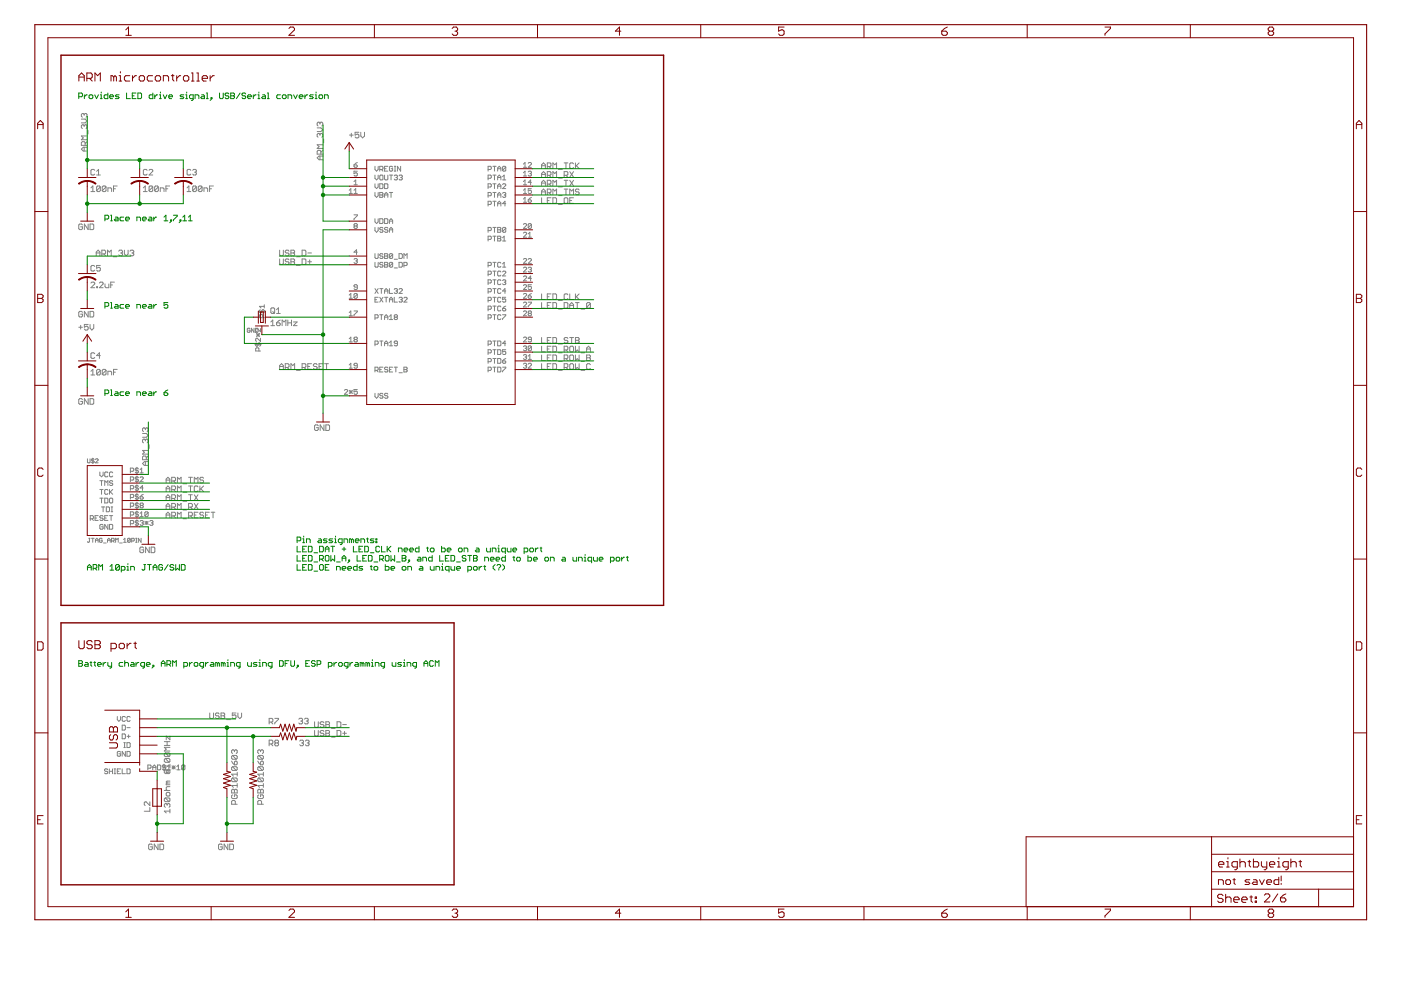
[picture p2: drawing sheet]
<svg xmlns="http://www.w3.org/2000/svg" width="297mm" height="210mm" viewBox="0 0 297 210" stroke-linecap="round" stroke-linejoin="round" font-family="sans-serif">
<g fill="none" stroke="#808080" stroke-width=".21">
<path d="M17.3 25.3h.8l.3 .4-.3 .4h-.8M17.8 24.3v.2M17.8 26.6v.2M17.8 31.2v.8M17.8 26.6l.3-.1 .3 .1v.5l-.2 .1M17.8 24.3l-.1-.2-.4 .2v.4l.2 .1M17.8 26.6l-.1-.1-.4 .1v.5l.2 .1M17.8 24.3l.3-.2 .3 .2v.4l-.2 .1M18.1 30.8v-.6l-.3-.2h-.3l-.2 .2v.6h1.1M18.4 31.2h-.7l-.4 .4 .4 .4h.7M18.4 30l-.3 .4M18.4 28.8h-1.1l.4 .4-.4 .4h1.1"/>
<path d="M18.6 27.6v.8M19.3 39.8l.4-.4v1.2M20.1 36.1l-.2-.2h-.4l-.2 .2v.8l.2 .2h.4l.2-.2M20.5 37.1h.8M20.5 36.3l.4-.4v1.2M21.3 39.6v.8l-.2 .2h-.4l-.2-.2M21.3 39.6l-.2-.2h-.4l-.2 .2v.8M21.3 39.6l-.8 .8M22.5 39.6v.8l-.2 .2h-.4l-.2-.2M22.5 39.6l-.2-.2h-.4l-.2 .2v.8M22.5 39.6l-.8 .8M24.8 39.4h-.7v1.2"/>
<path d="M30.4 39.8l.4-.4v1.2M31.2 36.1l-.2-.2h-.4l-.2 .2v.8l.2 .2h.4l.2-.2M31.6 36.1l.2-.2h.4l.2 .2v.2l-.8 .8h.8M32.4 39.6v.8l-.2 .2h-.4l-.2-.2M32.4 39.6l-.2-.2h-.4l-.2 .2v.8M32.4 39.6l-.8 .8M33.6 39.6v.8l-.2 .2h-.4l-.2-.2M33.6 39.6l-.2-.2h-.4l-.2 .2v.8M33.6 39.6l-.8 .8M36 39.4h-.8v1.2M39.7 39.8l.3-.4v1.2M40.4 36.1l-.1-.2h-.4l-.2 .2v.8l.2 .2h.4l.1-.2"/>
<path d="M40.9 36.1l.1-.2h.4l.2 .2-.2 .4M41.3 36.5h.1M41.4 36.5l.2 .2-.2 .4h-.4l-.1-.2M41.6 39.6v.8l-.2 .2h-.4l-.1-.2M41.6 39.6l-.2-.2h-.4l-.1 .2v.8M41.6 39.6l-.7 .8M42.8 39.6v.8l-.2 .2h-.4l-.2-.2M42.8 39.6l-.2-.2h-.4l-.2 .2v.8M42.8 39.6l-.8 .8M45.2 39.4h-.8v1.2M67.2 27.1h.8l.4 .4-.4 .4h-.8M67.8 26.1v.2"/>
<path d="M67.8 28.5v.2M67.8 33.1v.8M67.8 26.1l-.2-.2-.4 .2v.4l.2 .2M67.8 28.5l-.2-.2-.4 .2v.4l.2 .2M67.8 28.5l.2-.2 .4 .2v.4l-.2 .2M67.8 26.1l.2-.2 .4 .2v.4l-.2 .2M68 32.7v-.6l-.2-.2h-.4l-.2 .2v.6h1.2M68.4 33.1h-.8l-.4 .4 .4 .4h.8M68.4 31.9l-.4 .4M68.4 30.7h-1.2l.4 .4-.4 .4h1.2M68.6 29.5v.8M74.1 28.6h.8"/>
<path d="M74.5 28.3v.7M75.1 38.5l.3-.3v1M75.1 39.2h.7M75.1 35h.5l.2 .3-.2 .2h-.4l-.1-.2zM75.8 36.3h-.7v.5l.3-.2 .4 .2v.3l-.2 .2-.5-.2M75.8 34.5l-.7 .5M76.1 28h-.8v.6l.4-.2 .4 .2v.4l-.2 .2h-.4l-.2-.2M76.5 28v.9l.4 .3 .4-.3v-.9M79.5 35.3v.6l.3 .4 .4-.4v-.6M79.5 37.1v.7l.3 .3 .4-.3v-.7M79.5 39v.6l.3 .4 .4-.4v-.6M80.5 35.9h.5l.2-.1v-.4l-.2-.1h-.5v1"/>
<path d="M80.5 39h.5l.2 .1v.7l-.2 .2h-.5zM80.7 37.1h.3l.2 .2v.7l-.2 .1h-.3l-.2-.1v-.7zM80.9 35.9l.3 .4M81.5 39h.6l.1 .1v.7l-.1 .2h-.6zM81.5 37.1v.9l.2 .1h.4l.1-.1v-.9M81.5 35.8h.4M82.2 35.3h-.7v1h.7M82.6 37.1h.6M82.9 37.1v1M83.2 35.4l-.1-.1h-.4l-.1 .1v.7l.1 .2h.4l.1-.2v-.3h-.3M83.6 37.3l.2-.2h.3l.2 .2-.2 .3M83.6 35.3h.3"/>
<path d="M83.6 36.3h.3M83.8 35.3v1M83.9 37.6h.2M84.1 37.6l.2 .2-.2 .3h-.3l-.2-.1M84.6 37.3l.2-.2h.3l.2 .2-.2 .3M84.9 35.3v1l-.6-1v1M84.9 37.6h.2M85.1 37.6l.2 .2-.2 .3h-.3l-.2-.1M103.5 35.9h.5l.2-.1v-.4l-.2-.1h-.5v1M103.5 37.8h.5l.2-.2v-.3l-.2-.2h-.5v1M103.5 39.6h.5l.2-.1v-.4l-.2-.1h-.5v1M104.5 37.1h.7"/>
<path d="M104.5 39h.7M104.5 35.3h.7M104.8 35.3v1M104.8 37.1v1M104.8 39v1M105.5 37.6h.7M105.5 35.8h.7M105.5 38.1v-.6l.4-.4 .3 .4v.6M105.5 36.3v-.7l.4-.3 .3 .3v.7M105.5 40v-.7l.4-.3 .3 .3v.7M105.5 39.5h.7M106.6 39.1l.1-.1h.4l.1 .1-.6 .9h.6"/>
<path d="M106.6 38.1h.6M106.6 37.5l.3-.4v1M107.2 35.4l-.1-.1h-.4l-.1 .1v.7M107.2 35.4v.7l-.1 .2h-.4l-.1-.2M107.2 35.4l-.6 .7M111 39.2h.7M111 37.3h.7M111 35.5h.7M111 34.8l.3-.3v1M111 36.6l.3-.3v1M111 38.5l.3-.3v1M112 36.5l.2-.2h.3l.2 .2-.2 .3"/>
<path d="M112 34.6l.2-.1h.3l.2 .1-.7 .9h.7M112.3 36.8h.2M112.5 36.8l.2 .2-.2 .3h-.3l-.2-.2M112.7 38.7h-.7l.5-.5v1M114.8 35.7v-.8l.4-.4 .4 .4v.8M114.8 37.6v-.8l.4-.4 .4 .4v.8M114.8 39.4v-.8l.4-.4 .4 .4v.8M114.8 35.1h.8M114.8 38.8h.8M114.8 37h.8M116 35.3h.6l.2-.2v-.4l-.2-.2h-.6v1.2M116 37.2h.6l.2-.2v-.4l-.2-.2h-.6v1.2"/>
<path d="M116 39h.6l.2-.2v-.4l-.2-.2h-.6v1.2M116.4 35.3l.4 .4M116.4 39l.4 .4M116.4 37.2l.4 .4M117.2 35.7v-1.2l.4 .4 .4-.4v1.2M117.2 37.6v-1.2l.4 .4 .4-.4v1.2M117.2 39.4v-1.2l.4 .4 .4-.4v1.2M118.4 35.9h.8M118.4 39.6h.8M118.4 37.8h.8M119.6 37.2h.6l.2-.2v-.4l-.2-.2h-.6v1.2M119.6 34.5h.8"/>
<path d="M119.6 38.2h.8M120 34.5v1.2M120 38.2v1.2M120 37.2l.4 .4M120.8 38.2l.8 1.2M120.8 36.4l.8 1.2M121.6 34.7l-.2-.2h-.4l-.2 .2v.8l.2 .2h.4l.2-.2M121.6 38.2l-.8 1.2M121.6 36.4l-.8 1.2M122 34.5v1.2M122.2 35.1l.6 .6M122.8 34.5l-.8 .8"/>
<path d="M17.5 47.7l-.2-.2h-.4l-.2 .2v.8l.2 .2h.4l.2-.2v-.4h-.4M18.7 47.5v1.2l-.8-1.2v1.2M19.1 47.5h.6l.2 .2v.8l-.2 .2h-.6zM19.3 40.6h.8M20.1 56.5l-.2-.2h-.4l-.2 .2v.8l.2 .2h.4l.2-.2M20.4 54.2v-.8l.4-.4 .4 .4v.8M20.4 53.6h.8M21.3 56.3h-.8v.6l.4-.2 .4 .2v.4l-.2 .2h-.4l-.2-.2M21.6 53.8h.6l.2-.2v-.3l-.2-.3h-.6v1.2M22 53.8l.4 .4M22.8 54.2v-1.2l.4 .4 .4-.4v1.2M22.9 40.6v-.8h.6l.2 .2v.6"/>
<path d="M24 54.4h.8M24.1 40h.4M24.3 59.8h-.8v1.2M25.2 53.3l.2-.3h.4l.2 .3-.2 .3M25.6 53.6h.2M25.8 53.6l.2 .2-.2 .4h-.4l-.2-.2M26.4 53v.8l.4 .4 .4-.4v-.8M27.6 53.3l.2-.3h.4l.2 .3-.2 .3M28 53.6h.2M28.2 53.6l.2 .2-.2 .4h-.4l-.2-.2M30.4 40.6h.8M34 40.6v-.8h.6l.2 .2v.6"/>
<path d="M35.2 40h.4M39.7 40.6h.7M43.2 40.6v-.8h.6l.2 .2v.6M44.4 40h.4M59.3 53v1l.2 .2h.4l.2-.2v-1M59.3 54.9v1l.2 .2h.4l.2-.2v-1M61.3 53.3l-.2-.3h-.4l-.2 .4 .2 .2h.4l.2 .4-.2 .2h-.4l-.2-.2M61.3 55.1l-.2-.2h-.4l-.2 .2 .2 .4h.4l.2 .2-.2 .4h-.4l-.2-.2M61.7 53.6h.6M61.7 53h.6l.2 .3-.2 .3 .2 .4-.2 .2h-.6zM61.7 54.9h.6l.2 .2-.2 .4 .2 .4-.2 .2h-.6zM61.7 55.5h.6"/>
<path d="M62.9 56.3h.7M62.9 54.4h.7M64.1 53h.6l.2 .3v.7l-.2 .2h-.6zM64.1 54.9h.6l.2 .2v.8l-.2 .2h-.6zM65.3 53.6h.7M65.3 55.5h.7M65.7 55.1v.8M74 40.3l.4-.3v1M74 41h.7M75.1 40.3l.3-.3v1M75.1 45.6h.7l-.7 1M75.1 55l.5-.2 .2 .2-.2 .3"/>
<path d="M75.1 41h.7M75.2 47.9l-.1-.1 .1-.4h.4l.2 .2-.2 .3M75.2 47.9l-.1 .2 .1 .3h.4l.2-.1-.2-.4M75.2 47.9h.4M75.4 55.3h.2M75.6 55.3l.2 .2-.2 .3-.5-.1M75.8 53.5h-.7l.5-.5v1M79.5 55.6v.9l.2 .1h.3l.2-.1v-.9M79.5 40.8v.7l.3 .3 .4-.3v-.7M79.5 46.4v.7l.3 .3 .4-.3v-.7M79.5 48.2v.7l.3 .4 .4-.4v-.7M79.5 53.8v.8l.2 .2h.3l.2-.2v-.8"/>
<path d="M80.5 40.8h.5l.2 .2-.2 .3 .2 .4-.2 .1h-.5zM80.5 46.4h.5l.2 .1v.7l-.2 .2h-.5zM80.5 41.3h.5M81.2 55.8l-.2-.2h-.3l-.2 .4 .2 .1h.3l.2 .4-.2 .1h-.3l-.2-.1M81.2 48.4l-.2-.2h-.3l-.2 .2 .2 .3h.3l.2 .2v.2l-.2 .2h-.3l-.2-.2M81.2 54l-.2-.2h-.3l-.2 .3 .2 .2h.3l.2 .3-.2 .2h-.3l-.2-.2M81.5 55.6h.6l.1 .2-.1 .3 .1 .4-.1 .1h-.6zM81.5 41.8v-.6l.4-.4 .3 .4v.6M81.5 46.4h.6l.1 .1v.7l-.1 .2h-.6zM81.5 53.8h.6l.1 .2-.1 .3 .1 .3-.1 .2h-.6zM81.5 56.1h.6M81.5 54.3h.6"/>
<path d="M81.5 41.3h.7M82.2 48.4l-.1-.2h-.4l-.2 .2 .2 .3h.4l.1 .2-.1 .4h-.4l-.2-.2M82.6 47.4v-.7l.3-.3 .3 .3v.7M82.6 49.3v-.7l.3-.4 .3 .4v.7M82.6 46.9h.6M82.6 48.7h.6M82.6 40.8h.6M82.9 40.8v1M83.2 54l-.1-.2h-.4l-.1 .2v.6M83.2 54l-.6 .6M83.2 55.8v.7l-.1 .1h-.4l-.1-.1M83.2 55.8l-.1-.2h-.4l-.1 .2v.7"/>
<path d="M83.2 54v.6l-.1 .2h-.4l-.1-.2M83.2 55.8l-.6 .7M83.6 56.8h.7M83.6 55h.7M84.6 55.6h.5l.2 .2v.7l-.2 .1h-.5zM84.6 53.8h.5l.2 .2v.6l-.2 .2h-.5zM85.6 56.3h.5l.2-.2v-.3l-.2-.2h-.5v1M85.6 54.8v-1l.4 .3 .3-.3v1M103.5 56.3h.5l.2-.2v-.3l-.2-.2h-.5v1M103.5 48.9h.5l.2-.2v-.3l-.2-.2h-.5v1.1M103.5 41.5h.5l.2-.2-.2-.5h-.5v1M103.5 43.3h.5l.2-.1v-.4l-.2-.1h-.5v1"/>
<path d="M103.5 50.8h.5l.2-.2v-.4l-.2-.1h-.5v1M103.5 58.2h.5l.2-.2v-.3l-.2-.2h-.5v1M104.5 55.6h.7M104.5 48.2h.7M104.5 40.8h.7M104.5 42.7h.7M104.5 50.1h.7M104.5 57.5h.7M104.5 59.3h.7M104.8 40.8v1M104.8 42.7v1M104.8 48.2v1.1"/>
<path d="M104.8 50.1v1M104.8 55.6v1M104.8 57.5v1M104.8 59.3v1M105.5 48.2h.5l.2 .2-.2 .3 .2 .4-.2 .2h-.5zM105.5 48.7h.5M105.5 41.3h.7M105.5 41.8v-.6l.4-.4 .3 .4v.6M105.5 43.7v-.7l.4-.3 .3 .3v.7M105.5 50.1h.5l.2 .1-.2 .4 .2 .3-.2 .2h-.5zM105.5 43.2h.7M105.5 50.6h.5"/>
<path d="M106.2 55.8l-.2-.2h-.3l-.2 .2v.7l.2 .1h.3l.2-.1M106.2 59.5l-.2-.2h-.3l-.2 .2v.7l.2 .1h.3l.2-.1M106.2 57.7l-.2-.2h-.3l-.2 .2v.6l.2 .2h.3l.2-.2M106.6 50.4l.3-.3v1M106.6 59.5l.1-.2h.4l.1 .2-.1 .3M106.6 56.6h.6M106.6 57.7l.1-.2h.4l.1 .2-.6 .8h.6M106.6 41l.1-.2h.4l.1 .2-.1 .3M106.6 56l.3-.4v1M106.6 51.1h.6M106.9 59.8h.2M106.9 41.3h.2"/>
<path d="M107.1 59.8l.1 .2-.1 .3h-.4l-.1-.1M107.1 41.3l.1 .2-.1 .3h-.4l-.1-.1M107.2 43.2h-.6l.5-.5v1M107.2 48.4l-.1-.2h-.4l-.1 .2v.7M107.2 48.4v.7l-.1 .2h-.4l-.1-.2M107.2 48.4l-.6 .7M111 56.8l.1-.1h.4l.2 .1-.7 .9h.7M111 55l.1-.2h.4l.2 .2-.7 .8h.7M111 49.4l.1-.1h.4l.2 .1-.7 .9h.7M111 47.6l.1-.2h.4l.2 .2-.7 .8h.7M111 41h.7M111 40.3l.3-.3v1"/>
<path d="M111 42.2l.3-.4v1.1M111 42.9h.7M111 58.7l.1-.2h.4l.2 .2-.7 .8h.7M112 56.8l.2-.1h.3l.2 .1-.2 .4M112 55l.2-.2h.3l.2 .2-.7 .8h.7M112 42.4h.5l.2 .3-.2 .2h-.3l-.2-.2zM112 50.3h.7M112 49.6l.3-.3v1M112.3 57.2h.2M112.5 57.2l.2 .1-.2 .4h-.3l-.2-.2M112.7 40h-.7v.5l.3-.2 .4 .2v.4l-.2 .1h-.3l-.2-.1M112.7 47.6l-.2-.2h-.3l-.2 .2v.7"/>
<path d="M112.7 47.6v.7l-.2 .1h-.3l-.2-.1M112.7 59h-.7l.5-.5v1M112.7 41.8l-.7 .6M112.7 47.6l-.7 .7M114.8 41.3v-.8l.4-.4 .4 .4v.8M114.8 41.9v1.2h.8M114.8 40.7h.8M116 40.9h.6l.2-.2v-.4l-.2-.2h-.6v1.2M116 42.5h.4M116.4 40.9l.4 .4M116.8 41.9h-.8v1.2h.8M117.2 41.9h.6l.2 .2v.8l-.2 .2h-.6z"/>
<path d="M117.2 41.3v-1.2l.4 .4 .4-.4v1.2M118.4 43.3h.8M118.4 41.5h.8M119.6 40.1h.8M119.8 41.9h.4l.2 .2v.8l-.2 .2h-.4l-.2-.2v-.8zM120 40.1v1.2M120.8 41.3v-1.2l.4 .4 .4-.4v1.2M120.8 42.5h.4M121.6 41.9h-.8v1.2h.8M122.8 40.3l-.2-.2h-.4l-.2 .2v.2l.2 .2h.4l.2 .4-.2 .2h-.4l-.2-.2M16.7 69.4h.8M17.1 69v.8"/>
<path d="M17.5 66.2l-.2-.2h-.4l-.2 .2v.8l.2 .2h.4l.2-.2v-.4h-.4M18.7 66v1.2l-.8-1.2v1.2M18.7 68.8h-.8v.6l.4-.2 .4 .2v.4l-.2 .2h-.4l-.2-.2M19.1 66h.6l.2 .2v.8l-.2 .2h-.6zM19.1 68.8v.8l.4 .4 .4-.4v-.8M19.3 60l.2-.2h.4l.2 .2v.2l-.8 .8h.8M19.3 78.7l.4-.4v1.2M19.3 79.5h.8M20.1 75l-.2-.2h-.4l-.2 .2v.8l.2 .2h.4l.2-.2M20.5 60.8h.2v.2h-.2zM21.1 60l.2-.2h.4l.2 .2v.2l-.8 .8h.8M21.3 78.5l-.2-.2h-.4l-.2 .2v.8"/>
<path d="M21.3 78.5v.8l-.2 .2h-.4l-.2-.2M21.3 78.5l-.8 .8M21.3 75.4h-.8l.6-.6v1.2M22.3 60.2v.6l.2 .2h.6v-.8M22.5 78.5l-.2-.2h-.4l-.2 .2v.8M22.5 78.5v.8l-.2 .2h-.4l-.2-.2M22.5 78.5l-.8 .8M22.9 79.5v-.8h.6l.2 .2v.6M23.5 60.4h.4M24.1 78.9h.4M24.8 78.3h-.7v1.2M53 69.7l-.1-.1-.5 .1v.6l.2 .2 .4-.2v-.3h-.3"/>
<path d="M53.8 69.6v.9l-.5-.9v.9M54 73.1h1.4M54.1 69.6h.5l.1 .1v.6l-.1 .2h-.5zM54.4 72.7l-.2 .2v.3l.2 .2 .3-.2v-.3l.2-.2 .3 .2v.3l-.1 .2M54.4 70.7l.7 .7M54.4 71h.7M54.7 70.7v.7M54.8 66h1.4M54.9 74.4v-.5l-.2-.2h-.3l-.2 .2v.5h1M55.1 70.7l-.7 .7M55.2 65.7l-.2 .1v.4l.2 .1 .3-.1v-.4l.2-.1 .3 .1v.4l-.1 .1M55.2 69.7v.6l-.7-.6-.3 .1v.4l.2 .1"/>
<path d="M55.2 71.7v.7l-.7-.7-.3 .2v.3l.2 .2M55.7 67.4v-.6l-.2-.1h-.3l-.2 .1v.6h1M56 64.6v.7M56 65h-1l.4 .3M57.4 68.3l.4-.4v1.1M57.4 69h.8M57.4 65.5l.2-.2h.4l.2 .2v.8l-.2 .2h-.4l-.2-.2zM57.8 66.1l.4 .4M58.6 68.5h.6l.2 .4-.2 .1h-.4l-.2-.1zM58.6 65.7l.4-.4v1.2M58.6 66.5h.8M59.3 78.3v-.8l.4-.4 .4 .4v.8"/>
<path d="M59.3 77.7h.8M59.4 67.9l-.8 .6M59.8 69v-1.1l.4 .4 .4-.4v1.1M60.5 77.9h.6l.2-.2v-.4l-.2-.2h-.6v1.2M60.9 77.9l.4 .4M61 68.5h.8M61 67.9v1.1M61.7 78.3v-1.2l.4 .4 .4-.4v1.2M61.8 67.9v1.1M62.2 68.3h.8l-.8 .7h.8M62.9 78.5h.7M64.1 77.9h.6l.2-.2v-.4l-.2-.2h-.6v1.2"/>
<path d="M64.5 77.9l.4 .4M65.3 77.7h.4M66 77.1h-.7v1.2h.7M67.2 77.3l-.2-.2h-.3l-.3 .4 .3 .2h.3l.2 .4-.2 .2h-.3l-.3-.2M67.6 77.7h.4M68.4 77.1h-.8v1.2h.8M68.8 77.1h.8M69.2 77.1v1.2M74 71.8l.4-.3v1M74 62.6l.4-.4v1M74 66.3l.4-.4v1.1M74 77.4l.4-.4v1.1"/>
<path d="M74 63.2h.7M74 67h.7M74 72.5h.7M74 78.1h.7M75.1 65.9h.7l-.7 1.1M75.2 72l-.1-.2 .1-.3h.4l.2 .1-.2 .4M75.2 72l-.1 .2 .1 .3h.4l.2-.2-.2-.3M75.2 72h.4M75.8 60.9h-.6l-.1-.2 .1-.3h.4l.2 .1v.7l-.2 .2-.5-.2M75.8 62.4l-.2-.2-.5 .2v.7M75.8 77.6h-.6l-.1-.2 .1-.4h.4l.2 .2v.7l-.2 .2-.5-.2M75.8 62.4v.7l-.2 .1-.5-.1"/>
<path d="M75.8 62.4l-.7 .7M79.5 67.4h.5l.2-.2v-.3l-.2-.2h-.5v1.1M79.5 73h.5l.2-.2v-.3l-.2-.2h-.5v1M79.5 78.5h.5l.2-.1v-.4l-.2-.1h-.5v1M79.5 61.2l.7 1M79.5 63.5h.3M79.8 78.5l.4 .4M80.2 63h-.7v1.1h.7M80.2 61.2l-.7 1M80.5 78.4h.4M80.5 61.2h.7M80.5 63l.7 1.1"/>
<path d="M80.5 66.7h.7M80.5 72.3h.7M80.9 61.2v1M80.9 66.7v1.1M80.9 72.3v1M81.2 77.9h-.7v1h.7M81.2 63l-.7 1.1M81.5 62.2v-.7l.4-.3 .3 .3v.7M81.5 67.8v-.7l.4-.4 .3 .4v.7M81.5 73.3v-.7l.4-.3 .3 .3v.7M81.5 61.7h.7M81.5 63h.7"/>
<path d="M81.5 67.2h.7M81.5 72.8h.7M81.9 63v1.1M82.2 78l-.1-.1h-.4l-.2 .3 .2 .2h.4l.1 .3-.1 .2h-.4l-.2-.2M82.6 78.4h.3M82.6 61.2v1h.6M82.6 64.1v-.7l.3-.4 .3 .4v.7M82.6 67.1l.3-.4v1.1M82.6 72.6l.3-.3v1M82.6 63.5h.6M82.6 67.8h.6M82.6 73.3h.6"/>
<path d="M83.2 77.9h-.6v1h.6M83.6 61.4l.2-.2h.3l.2 .2-.2 .3M83.6 63v1.1h.7M83.6 77.9h.7M83.8 67.2l-.2-.1 .2-.4h.3l.2 .2-.2 .3M83.8 67.2l-.2 .2 .2 .4h.3l.2-.2-.2-.4M83.8 67.2h.3M83.9 61.7h.2M83.9 77.9v1M84.1 61.7l.2 .2-.2 .3h-.3l-.2-.2M84.3 72.8h-.5l-.2-.2 .2-.3h.3l.2 .2v.7l-.2 .1h-.3l-.2-.1M84.6 61.4l.2-.2 .5 .2v.1l-.7 .7h.7"/>
<path d="M84.6 63.2l.2-.2h.3l.2 .2-.2 .3M84.6 79h.7M84.9 63.5h.2M85.1 63.5l.2 .2-.2 .4h-.3l-.2-.2M85.6 78.4h.5M85.6 77.9h.5l.2 .1-.2 .4 .2 .3-.2 .2h-.5zM85.6 63.2l.2-.2h.3l.2 .2-.7 .9h.7M103.5 76.7h.5l.2-.2v-.3l-.2-.2h-.5v1M103.5 61.9h.5l.2-.2v-.3l-.2-.2h-.5v1M103.5 63.7h.5l.2-.2v-.3l-.2-.2h-.5v1.1M103.5 60h.5l.2-.2v-.3l-.2-.2h-.5v1M103.5 65.6h.5l.2-.2v-.3l-.2-.2h-.5v1"/>
<path d="M103.5 67.4h.5l.2-.2v-.3l-.2-.2h-.5v1.1M103.5 73h.5l.2-.2v-.3l-.2-.2h-.5v1M103.5 74.8h.5l.2-.1v-.4l-.2-.2h-.5v1.1M103.5 78.5h.5l.2-.1v-.4l-.2-.1h-.5v1M104.5 76h.7M104.5 61.2h.7M104.5 63h.7M104.5 66.7h.7M104.5 72.3h.7M104.5 77.9h.7M104.5 64.9h.7M104.5 74.1h.7"/>
<path d="M104.8 61.2v1M104.8 63v1.1M104.8 64.9v1M104.8 66.7v1.1M104.8 72.3v1M104.8 74.1v1.1M104.8 76v1M104.8 77.9v1M105.5 74.1h.5l.2 .2v.7l-.2 .2h-.5zM105.5 76h.5l.2 .2v.7l-.2 .1h-.5zM105.5 72.3h.5l.2 .2v.7l-.2 .1h-.5zM105.5 77.9h.5l.2 .1v.7l-.2 .2h-.5z"/>
<path d="M106.2 61.4l-.2-.2h-.3l-.2 .2v.6l.2 .2h.3l.2-.2M106.2 63.2l-.2-.2h-.3l-.2 .2v.7l.2 .2h.3l.2-.2M106.2 65.1l-.2-.2h-.3l-.2 .2v.6l.2 .2h.3l.2-.2M106.2 66.9l-.2-.2h-.3l-.2 .2v.7l.2 .2h.3l.2-.2M106.6 65.4h.5l.1 .3-.1 .2h-.4l-.1-.2zM106.6 66.7h.6l-.6 1.1M106.6 76.5h.5l.1 .4-.1 .1h-.4l-.1-.1zM106.6 77.9h.6l-.6 1M107.2 76l-.6 .5M107.2 74.1h-.6v.6l.5-.2 .1 .2v.3l-.1 .2h-.4l-.1-.2M107.2 61.7h-.6l.5-.5v1M107.2 63h-.6v.5l.3-.1 .3 .1v.4l-.1 .2h-.4l-.1-.2"/>
<path d="M107.2 72.8h-.6l.5-.5v1M107.2 64.9l-.6 .5M111 66.1l.1-.2h.4l.2 .2-.7 .9h.7M111 62.4l.1-.2h.4l.2 .2-.7 .8h.7M111 60.5l.1-.1h.4l.2 .1-.7 .9h.7M111 73.5l.1-.2h.4l.2 .2-.2 .4M111 71.6l.1-.1h.4l.2 .1-.7 .9h.7M111 77.2l.1-.2h.4l.2 .2-.2 .4M111 64.2l.1-.1h.4l.2 .1-.7 .9h.7M111 75.4l.1-.2h.4l.2 .2-.2 .3M111.3 77.6h.2M111.3 73.9h.2"/>
<path d="M111.3 75.7h.2M111.5 75.7l.2 .2-.2 .3h-.4l-.1-.2M111.5 77.6l.2 .1-.2 .4h-.4l-.1-.2M111.5 73.9l.2 .1-.2 .4h-.4l-.1-.2M112 62.7h.5l.2 .4-.2 .1h-.3l-.2-.1zM112 64.1h.7l-.7 1M112 77.2l.2-.2h.3l.2 .2-.7 .9h.7M112 75.5l.3-.3v1M112 76.2h.7M112.2 66.4l-.2-.1 .2-.4h.3l.2 .2-.2 .3M112.2 66.4l-.2 .2 .2 .4h.3l.2-.2-.2-.4M112.2 66.4h.3"/>
<path d="M112.7 60.4h-.7v.5l.3-.2 .4 .2v.3l-.2 .2h-.3l-.2-.2M112.7 72h-.5l-.2-.2 .2-.3h.3l.2 .1v.7l-.2 .2h-.3l-.2-.2M112.7 73.5v.7l-.2 .2h-.3l-.2-.2M112.7 73.5l-.2-.2h-.3l-.2 .2v.7M112.7 62.2l-.7 .5M112.7 73.5l-.7 .7M114.8 62.3v1.2h.8M114.8 64.2v1.1h.8M114.8 71.6v1.1h.8M114.8 73.4v1.2h.8M114.8 75.3v1.2h.8M114.8 77.1v1.2h.8"/>
<path d="M116 72.2h.4M116 62.9h.4M116 64.7h.4M116 77.7h.4M116 74h.4M116 75.9h.4M116.8 73.4h-.8v1.2h.8M116.8 71.6h-.8v1.1h.8M116.8 62.3h-.8v1.2h.8M116.8 64.2h-.8v1.1h.8M116.8 75.3h-.8v1.2h.8M116.8 77.1h-.8v1.2h.8"/>
<path d="M117.2 62.3h.6l.2 .2v.8l-.2 .2h-.6zM117.2 73.4h.6l.2 .2v.8l-.2 .2h-.6zM117.2 71.6h.6l.2 .2v.8l-.2 .1h-.6zM117.2 64.2h.6l.2 .1v.9l-.2 .1h-.6zM117.2 75.3h.6l.2 .2v.8l-.2 .2h-.6zM117.2 77.1h.6l.2 .2v.8l-.2 .2h-.6zM118.4 74.8h.8M118.4 63.7h.8M118.4 72.9h.8M118.4 65.5h.8M118.4 78.5h.8M118.4 76.6h.8"/>
<path d="M119.6 76.1h.6l.2-.2v-.4l-.2-.2h-.6v1.2M119.6 64.2h.6l.2 .1v.9l-.2 .1h-.6zM119.6 74.2h.6l.2-.2v-.4l-.2-.2h-.6v1.2M119.6 77.9h.6l.2-.2v-.4l-.2-.2h-.6v1.2M120 76.1l.4 .4M120 74.2l.4 .4M120 77.9l.4 .4M120.4 71.8l-.2-.2h-.4l-.2 .2 .2 .4h.4l.2 .1-.2 .4h-.4l-.2-.1M120.4 62.5l-.2-.2h-.4l-.2 .2v.8l.2 .2h.4l.2-.2M120.8 77.3l.2-.2h.4l.2 .2v.8l-.2 .2h-.4l-.2-.2zM120.8 65.3v-.7l.4-.4 .4 .4v.7M120.8 71.6h.8"/>
<path d="M120.8 62.3v1.2h.8M120.8 75.5l.2-.2h.4l.2 .2v.8l-.2 .2h-.4l-.2-.2zM120.8 64.7h.8M121 73.4h.4l.2 .2v.8l-.2 .2h-.4l-.2-.2v-.8zM121.2 71.6v1.1M122 71.6h.6l.2 .2-.2 .4 .2 .4-.2 .1h-.6zM122 72.2h.6M122 62.3v1.2M122 73.4v1.2l.4-.4 .4 .4v-1.2M122 75.3v1.2l.4-.4 .4 .4v-1.2M122 77.1v1.2l.4-.4 .4 .4v-1.2M122 64.2h.8"/>
<path d="M122.2 62.9l.6 .6M122.4 64.2v1.1M122.8 62.3l-.8 .8M123.2 74.8h.8M123.2 65.5h.8M123.2 78.5h.8M123.2 76.6h.8M124.4 74.6v-.8l.4-.4 .4 .4v.8M124.4 75.3h.6l.2 .2-.2 .4 .2 .4-.2 .2h-.6zM124.4 74h.8M124.4 75.9h.6M125.2 64.3l-.8 .9"/>
<path d="M125.2 64.3v.9l-.2 .1h-.4l-.2-.1M125.2 64.3l-.2-.1h-.4l-.2 .1v.9M125.2 77.3l-.2-.2h-.4l-.2 .2v.8l.2 .2h.4l.2-.2M17.5 84.7l-.2-.2h-.4l-.2 .2v.8l.2 .2h.4l.2-.2v-.4h-.4M18.5 97.3v.7l.2 .1 .4-.1v-.7M18.7 84.5v1.2l-.8-1.2v1.2M19.1 84.5h.6l.2 .2v.8l-.2 .2h-.6zM19.7 97.1v1.2M20 97.4l-.5-.1-.1 .3 .4 .1 .2 .3-.2 .1-.4-.1M20.2 97.4l.2-.1 .4 .1-.6 .7h.6M27.6 99.9h.6l.1-.1v-.4l-.1-.1h-.6v1M29 99.1v1.3"/>
<path d="M29.4 99.4l-.2-.1h-.3l-.2 .1 .2 .4h.3l.2 .1-.2 .4h-.3l-.2-.2M29.7 99.6l.3-.3v1M30.2 91.9h.8l.4 .4-.4 .4h-.8M30.8 90.9v.2M30.8 93.3v.2M30.8 97.9v.8M30.8 90.9l.2-.2 .4 .2v.4l-.2 .2M30.8 93.3l-.2-.2-.4 .2v.4l.2 .2M30.8 93.3l.2-.2 .4 .2v.4l-.2 .2M30.8 90.9l-.2-.2-.4 .2v.4l.2 .2M31 97.5v-.6l-.2-.2h-.4l-.2 .2v.6h1.2M31.4 96.7l-.4 .4"/>
<path d="M31.4 97.9h-.8l-.4 .4 .4 .4h.8M31.4 95.5h-1.2l.4 .4-.4 .4h1.2M31.6 94.3v.8M67.5 90.3l-.2-.2h-.4l-.2 .2v.8l.2 .2h.4l.2-.2v-.4h-.4M68.7 90.1v1.2l-.8-1.2v1.2M69.1 90.1h.6l.2 .2v.8l-.2 .2h-.6zM73 82.8l.2-.2h.3l.2 .2-.7 .8h.7M74 82.8l.7 .6M74 83.1h.7M74.4 82.8v.6M74.7 82.8l-.7 .6M75.8 82.6h-.7v.5l.3-.2 .4 .2v.3l-.2 .2-.5-.2"/>
<path d="M79.5 83.4v.7l.3 .3 .4-.3v-.7M81.2 83.6l-.2-.2h-.3l-.2 .2 .2 .3h.3l.2 .4-.2 .1h-.3l-.2-.1M82.2 83.6l-.1-.2h-.4l-.2 .3 .2 .2h.4l.1 .4-.1 .1h-.4l-.2-.1M18.8 114.1h.3M19 114.1v.8l-.2 .1-.3-.1M19.1 110h.5l.2-.2v-.3l-.2-.2h-.5v1M19.4 114.1h.6M19.5 110l.3 .3M19.7 114.1v.9M20.2 109.8h.3M20.2 115v-.6l.3-.3 .3 .3v.6M20.2 114.6h.6"/>
<path d="M20.8 109.3h-.6v1h.6M21.2 100.1v.7l.3 .3 .4-.3v-.7M21.2 105.6h.7M21.2 103.8h.7M21.2 101.9h.7M21.5 107.5h.7M21.5 101.9v1M21.5 103.8v1M21.5 105.6v1M21.7 114.3l-.2-.2-.4 .2v.6l.4 .1 .2-.4h-.3M21.9 107.5v1M21.9 109.5l-.2-.2-.5 .2 .2 .3h.3l.2 .2-.2 .3-.5-.1"/>
<path d="M21.9 111.4l-.2-.2-.5 .2v.6l.2 .2h.3l.2-.2v-.3h-.4M21.9 115.1h.6M22.2 102.9v-1l.3 .4 .4-.4v1M22.2 105.6h.5l.2 .2v.7l-.2 .1h-.5zM22.2 109.8h.3M22.5 107.5h.6l.1 .2v.6l-.1 .2h-.6zM22.8 114.6h.6M22.8 115v-.6l.3-.3 .3 .3v.6M22.9 111.2v1l-.7-1v1M22.9 100.2l-.2-.1h-.3l-.2 .1v.7l.2 .2h.3l.2-.2M22.9 103.9l-.2-.1h-.3l-.2 .1v.7l.2 .2h.3l.2-.2M22.9 109.3h-.7v1h.7"/>
<path d="M23.2 103.8v1M23.2 111.2h.5l.2 .2v.6l-.2 .2h-.5zM23.2 109.3h.7M23.4 105.6h.3l.2 .2v.7l-.2 .1h-.3l-.2-.1v-.7zM23.4 104.3l.5 .5M23.6 109.3v1M23.6 108.5h.3M23.6 107.5h.3M23.6 114.7h.5l.1-.4-.1-.2h-.5v.9M23.7 107.5v1M23.9 100.2l-.2-.1h-.3l-.2 .1v.7l.2 .2h.3l.2-.2M23.9 102.1l-.2-.2h-.3l-.2 .4 .2 .1h.3l.2 .4-.2 .1h-.3l-.2-.1"/>
<path d="M23.9 103.8l-.7 .7M23.9 114.7l.3 .3M24.5 115v-.9l.3 .3 .3-.3v.9M25.4 115.1h.5M26.2 115h.6M26.2 114.4l.3-.3v.9M27.6 114.3v.6l-.1 .1-.4-.1M27.6 114.3l-.1-.2-.4 .2v.6M27.6 114.3l-.5 .6M27.6 111h.6l.1-.1v-.4l-.1-.1h-.6v1M27.6 101.8h.6l.1-.2v-.3l-.1-.2h-.6v1M27.6 103.6h.6l.1-.1v-.4l-.1-.1h-.6v1"/>
<path d="M27.6 105.5h.6l.1-.2v-.3l-.1-.2h-.6v1M27.6 107.3h.6l.1-.1v-.4l-.1-.1h-.6v1M27.6 109.2h.6l.1-.2v-.3l-.1-.2h-.6v1M27.9 114.7h.4l.2-.1-.2-.5h-.4v.9M28.8 115h.2M28.8 114.1h.2M28.9 114.1v.9M29 100.9v1.4M29 102.8v1.3M29 104.6v1.4M29 106.5v1.3M29 108.4v1.3"/>
<path d="M29 110.2v1.3M29.4 110.5l-.2-.1h-.3l-.2 .1 .2 .4h.3l.2 .1-.2 .4h-.3l-.2-.2M29.4 108.7l-.2-.2h-.3l-.2 .2 .2 .3h.3l.2 .2-.2 .3h-.3l-.2-.1M29.4 106.8l-.2-.1h-.3l-.2 .3 .2 .2h.3l.2 .3-.2 .2h-.3l-.2-.2M29.4 101.3l-.2-.2h-.3l-.2 .2 .2 .3h.3l.2 .2-.2 .3h-.3l-.2-.1M29.4 103.1l-.2-.1h-.3l-.2 .1 .2 .4h.3l.2 .1-.2 .4h-.3l-.2-.2M29.4 105l-.2-.2h-.3l-.2 .2 .2 .3h.3l.2 .2-.2 .3h-.3l-.2-.1M29.7 101.3l.2-.2h.3l.2 .2-.7 .8h.7M29.7 105.3h.5l.2 .4-.2 .1h-.3l-.2-.1zM29.7 110.5l.2-.1h.3l.2 .1-.2 .4M29.7 100.3h.7M29.7 108.9l.3-.4v1"/>
<path d="M29.7 109.5h.7M29.9 107.2l-.2-.2 .2-.3h.3l.2 .1-.2 .4M29.9 107.2l-.2 .1 .2 .4h.3l.2-.2-.2-.3M29.9 107.2h.3M29.9 114.1v.9l-.6-.9v.9M30 110.9h.2M30.2 110.9l.2 .1-.2 .4h-.3l-.2-.2M30.4 104.8l-.7 .5M30.4 103.5h-.7l.5-.5v1M30.5 116.2l-.3-.2h-.3l-.2 .2v.8l.2 .2h.3l.3-.2v-.4h-.4M30.7 110.9h.7M30.7 110.5l.7 .7"/>
<path d="M31.1 110.5v.7M31.4 108.7v.7l-.2 .1h-.3l-.2-.1M31.4 110.5l-.7 .7M31.4 108.7l-.5-.2-.2 .2v.7M31.4 108.7l-.7 .7M31.6 116v1.2l-.7-1.2v1.2M31.7 110.5l.2-.1h.4l.1 .1-.1 .4M32 116h.6l.2 .2v.8l-.2 .2h-.6zM32.1 110.9h.2M32.3 110.9l.1 .1-.1 .4h-.4l-.2-.2M35.2 102.4v-.8l.4-.4 .4 .4v.8M35.2 104.2v-.8l.4-.4 .4 .4v.8"/>
<path d="M35.2 106.1v-.8l.4-.4 .4 .4v.8M35.2 107.9v-.8l.4-.4 .4 .4v.8M35.2 109.8v-.8l.4-.4 .4 .4v.8M35.2 109.2h.8M35.2 107.3h.8M35.2 105.5h.8M35.2 103.6h.8M35.2 101.8h.8M36.4 102h.6l.2-.2v-.4l-.2-.2h-.6v1.2M36.4 103.8h.6l.2-.2v-.4l-.2-.2h-.6v1.2M36.4 105.7h.6l.2-.2v-.4l-.2-.2h-.6v1.2M36.4 107.5h.6l.2-.2v-.4l-.2-.2h-.6v1.2"/>
<path d="M36.4 109.4h.6l.2-.2v-.4l-.2-.2h-.6v1.2M36.8 103.8l.4 .4M36.8 102l.4 .4M36.8 109.4l.4 .4M36.8 105.7l.4 .4M36.8 107.5l.4 .4M37.6 102.4v-1.2l.4 .4 .4-.4v1.2M37.6 104.2v-1.2l.4 .4 .4-.4v1.2M37.6 106.1v-1.2l.4 .4 .4-.4v1.2M37.6 107.9v-1.2l.4 .4 .4-.4v1.2M37.6 109.8v-1.2l.4 .4 .4-.4v1.2M38.8 110h.8"/>
<path d="M38.8 104.4h.8M38.8 102.6h.8M38.8 106.3h.8M38.8 108.1h.8M40 103h.8M40 101.2h.8M40 109.4h.6l.2-.2v-.4l-.2-.2h-.6v1.2M40 107.5h.6l.2-.2v-.4l-.2-.2h-.6v1.2M40 104.9h.8M40.4 101.2v1.2M40.4 103v1.2M40.4 104.9v1.2"/>
<path d="M40.4 109.4l.4 .4M40.4 107.5l.4 .4M41.2 109.2h.4M41.2 102.4v-1.2l.4 .4 .4-.4v1.2M41.2 104.9l.8 1.2M41.2 106.7l.8 1.2M42 103.2l-.2-.2h-.4l-.2 .2v.8l.2 .2h.4l.2-.2M42 108.6h-.8v1.2h.8M42 104.9l-.8 1.2M42 106.7l-.8 1.2M42.4 103v1.2M42.6 103.6l.6 .6"/>
<path d="M43.2 101.4l-.2-.2h-.4l-.2 .2 .2 .4h.4l.2 .2-.2 .4h-.4l-.2-.2M43.2 108.8l-.2-.2h-.4l-.2 .2 .2 .4h.4l.2 .2-.2 .4h-.4l-.2-.2M43.2 103l-.8 .8M43.6 109.2h.4M44.4 108.6h-.8v1.2h.8M44.8 108.6h.8M45.2 108.6v1.2M24.9 151.9v.7l.3 .3 .4-.3v-.7M25.6 159.5l-.2-.2h-.4l-.1 .2v.7l.1 .1h.4l.2-.1v-.4h-.4M25.9 153.8h.5l.2 .1v.7l-.2 .2h-.5zM25.9 155.6h.5l.2 .2v.7l-.2 .1h-.5zM26.2 158.5h.4"/>
<path d="M26.2 157.5h.4M26.4 157.5v1M26.6 152.1l-.2-.2h-.3l-.2 .2v.7l.2 .1h.3l.2-.1M26.6 159.3v1l-.7-1v1M26.9 157.5h.5l.2 .1v.7l-.2 .2h-.5zM26.9 159.3h.5l.2 .2v.7l-.2 .1h-.5zM26.9 154.3h.7M26.9 156.1h.7M27.3 155.8v.7M27.6 152.1l-.2-.2h-.3l-.2 .2v.7l.2 .1h.3l.2-.1M34.8 158.1h1.2M34.8 157.2h1.2"/>
<path d="M35.1 159.6h.7l.2 .2v.4l-.2 .2M35.1 159.6l-.3 .2v.4l.3 .2h.7M35.1 159.6l.7 .8M35.4 157.2v.9M36 156.1v.7l-.8-.7v.7M36 158.5h-1.2l.4 .3-.4 .4h1.2M44.5 151.2v1l.2 .2h.4l.2-.2v-1M46.5 151.4l-.2-.2h-.4l-.2 .4 .2 .2h.4l.2 .4-.2 .2h-.4l-.2-.2M46.9 151.2h.6l.1 .2-.1 .4 .1 .4-.1 .2h-.6zM46.9 151.8h.6M48 152.6h.9M49.7 159.2l-.2-.2-.4 .2v.4l.2 .2"/>
<path d="M49.7 159.2l.2-.2 .4 .2v.4l-.2 .2M49.7 159.2v.2M50 151.2h-.7v.6l.5-.2 .2 .2v.4l-.2 .2h-.4l-.1-.2M50.4 151.2v.8l.4 .4 .4-.4v-.8M55.2 159.2l-.1-.2-.4 .2v.4l.2 .2M55.2 159.2l.3-.2 .3 .2v.4l-.2 .2M55.2 159.2v.2M57.1 157.7h.6l.1-.2v-.4l-.1-.2h-.6v1.2M57.1 153.1h.6l.1-.2v-.4l-.1-.2h-.6v1.2M57.5 153.1l.3 .4M57.5 157.7l.3 .4M58.3 152.3h.8v.2l-.8 .8v.2"/>
<path d="M58.5 157.5l-.2-.2 .2-.4h.3l.3 .2-.3 .4M58.5 157.5h.3M58.5 157.5l-.2 .2 .2 .4h.3l.3-.2-.3-.4M63.4 152.5l.2-.2h.3l.3 .2-.3 .4M63.5 157.1l.3-.2h.3l.2 .2-.2 .4M63.8 152.9h.1M63.9 152.9l.3 .2-.3 .4h-.3l-.2-.2M63.9 157.5h.2M64.1 157.5l.2 .2-.2 .4h-.3l-.3-.2M64.6 152.5l.1-.2h.5l.1 .2-.1 .4M64.7 157.1l.2-.2h.4l.2 .2-.2 .4M64.9 152.9h.3"/>
<path d="M65.1 157.5h.2M65.2 152.9l.1 .2-.1 .4h-.5l-.1-.2M65.3 157.5l.2 .2-.2 .4h-.4l-.2-.2M66.7 153v1l.2 .2h.4l.2-.2v-1M66.7 154.9v1l.2 .2h.4l.2-.2v-1M68.7 155.1l-.2-.2h-.4l-.2 .4 .2 .2h.4l.2 .4-.2 .2h-.4l-.2-.2M68.7 153.2l-.2-.2h-.4l-.2 .2 .2 .4h.4l.2 .2-.2 .4h-.4l-.2-.2M69.1 153h.6l.2 .2-.2 .4 .2 .4-.2 .2h-.6zM69.1 154.9h.6l.2 .2-.2 .4 .2 .4-.2 .2h-.6zM69.1 153.6h.6M69.1 155.5h.6M70.3 154.4h.8"/>
<path d="M70.3 156.3h.8M71.5 153h.6l.2 .2v.8l-.2 .2h-.6zM71.5 154.9h.6l.2 .2v.8l-.2 .2h-.6zM72.7 153.6h.7M72.7 155.5h.7M73 155.1v.8M22.8 163.2l-.1-.2h-.4l-.1 .4 .1 .1h.4l.1 .4-.1 .1h-.4l-.1-.1M23.2 163.5h.7M23.2 163v1M23.9 163v1M24.2 163h.3M24.2 164h.3"/>
<path d="M24.4 163v1M24.9 163.5h.3M25.6 163h-.7v1h.7M25.9 163v1h.7M26.9 163h.5l.2 .2v.7l-.2 .1h-.5zM31.3 162.9h.6l.1-.2v-.3l-.1-.2h-.6v1M31.8 171.2v.8h-1.2M31.8 170v.8l-.8-.8-.4 .2v.4l.2 .2M32.3 179.2l-.2-.2h-.4l-.2 .2v.7l.2 .2h.4l.2-.2v-.3h-.4M32.4 163.2v-.7l.3-.3 .4 .3v.7M32.4 162.7h.7M33.4 162.2h.5l.2 .2v.6l-.2 .2h-.5z"/>
<path d="M33.5 179v1.1l-.8-1.1v1.1M33.9 179h.6l.2 .2v.7l-.2 .2h-.6zM34.8 162v1.4M34.8 167.6h1.2M35.1 160.8h.7l.2 .2v.4l-.2 .2M35.1 169.2h.7l.2 .2v.4l-.2 .2M35.1 160.8l-.3 .2v.4l.3 .2h.7M35.1 169.2l-.3 .2v.4l.3 .2h.7M35.1 169.2l.7 .8M35.1 160.8l.7 .8M35.1 162.4l-.2-.2h-.3l-.2 .3 .2 .2h.3l.2 .3-.2 .2h-.3l-.2-.2M35.2 168.2l.2-.2h.4l.2 .2v.4l-.2 .2h-.4l-.2-.2z"/>
<path d="M35.2 163.4h.4v.4h-.4zM35.4 170.6l.2-.2 .4 .2v.4l-.2 .2M35.4 170.6l-.2-.2-.4 .2v.4l.3 .2M35.4 170.6v.2M35.4 166l-.2 .4h.8M35.4 166h.6M35.4 163.2l.2 .2M35.5 162.5l.3-.3v1M35.8 163.2l.2 .2v.4l-.2 .2h-.7l-.3-.2v-.4l.3-.2h1M36 172h-1.2l.4 .4M36 162v.8M36 171.6v.8"/>
<path d="M36 166.8h-.6l-.2 .2v.4l.2 .2M36 165.6h-.6l-.2 .2 .2 .2M36 162.4h-1.2l.4 .4M36.5 162.7h.6M36.5 162.4l.6 .6M36.8 162.4v.6M37.1 162.4l-.6 .6M37.5 163.2h.7M37.5 162.5l.3-.3v1M39.2 162.4v.6l-.2 .2h-.3l-.2-.2M39.2 162.4l-.2-.2h-.3l-.2 .2v.6M39.2 162.4l-.7 .6"/>
<path d="M47.1 179.2l-.2-.2h-.4l-.2 .2v.7l.2 .2h.4l.2-.2v-.3h-.4M48.3 179v1.1l-.8-1.1v1.1M48.7 179h.6l.2 .2v.7l-.2 .2h-.6zM49.1 167.5l.2-.2 .4 .2 .4-.2 .2 .2v.6h-1.2zM49.1 161.4l.6 .8M49.3 160.2l-.2 .2v.4l.2 .2h.8M49.3 162.6l-.2 .2v.4l.2 .1h.8M49.3 165l-.2 .1v.4l.2 .2h.8M49.3 168.5l-.2 .2v.4l.2 .2h.8l.2-.2v-.4l-.2-.2h-.4v.4M49.3 160.2h.8l.2 .2v.4l-.2 .2M49.3 162.6h.8l.2 .2v.4l-.2 .1M49.3 165h.8l.2 .1v.4l-.2 .2"/>
<path d="M49.3 165l.8 .7M49.3 162.6l.8 .7M49.3 160.2l.8 .8M49.7 161.6l.4-.2 .2 .2v.4l-.2 .2h-.4zM49.7 167.5v.6M49.9 170.5v-.6l-.2-.2h-.4l-.2 .2v.6h1.2M50.3 163.7v.8M50.3 166.1v.8M50.3 166.5h-1.2l.4 .4M50.3 164.1h-1.2l.4 .4M54.7 167.5l.2-.2 .3 .2 .4-.2 .2 .2v.6h-1.1zM54.7 161.4l.5 .8"/>
<path d="M54.9 168.5l-.2 .2v.4l.2 .2h.7l.2-.2v-.4l-.2-.2h-.4v.4M54.9 165l-.2 .1v.4l.2 .2h.7M54.9 165h.7l.2 .1v.4l-.2 .2M54.9 162.6l-.2 .2v.4l.2 .1h.7M54.9 162.6h.7l.2 .2v.4l-.2 .1M54.9 160.2l-.2 .2v.4l.2 .2h.7M54.9 160.2h.7l.2 .2v.4l-.2 .2M54.9 165l.7 .7M54.9 162.6l.7 .7M54.9 160.2l.7 .8M55.2 161.6l.4-.2 .2 .2v.4l-.2 .2h-.4zM55.2 167.5v.6"/>
<path d="M55.5 170.5v-.6l-.3-.2h-.3l-.2 .2v.6h1.1M55.8 166.5h-1.1l.4 .4M55.8 164.1h-1.1l.4 .4M55.8 163.7v.8M55.8 166.1v.8"/>
</g>
<g fill="none" stroke="#800000" stroke-width=".21">
<path d="M10.2 8h276.8v184.2h-276.8zM16.7 17.2v-1.2l.6-.5 .6 .5v1.2M16.7 16.3h1.2M18.4 16.6h.9l.3-.3v-.5l-.3-.3h-.9v1.7M19 16.6l.6 .6M20.1 17.2v-1.7l.6 .5 .6-.5v1.7M24.1 16.3l-.3-.3h-.3v1.2M24.1 16.3v.9M24.1 16.3l.3-.3 .3 .3v.9M25.3 16h.2v1.2M25.3 17.2h.5M25.5 15.2v.3"/>
<path d="M26.7 6.3l.5-.6v1.8M26.7 7.5h1.1M27.5 16h-.8l-.3 .3v.6l.3 .3h.8M28.1 16v1.2M28.9 16h-.2l-.6 .6M29.8 16h.6l.2 .3v.6l-.2 .3h-.6l-.3-.3v-.6zM32.3 16h-.8l-.3 .3v.6l.3 .3h.8M32.9 16.3l.3-.3h.6l.3 .3v.6l-.3 .3h-.6l-.3-.3zM34.6 17.2v-1.2h.9l.3 .3v.9M36.3 16h.6M36.6 15.8v1.1l.3 .3M37.5 16v1.2"/>
<path d="M38.3 16h-.3l-.5 .6M39.2 16h.5l.3 .3v.6l-.3 .3h-.5l-.3-.3v-.6zM40.6 15.5h.3v1.7M40.6 17.2h.5M41.7 15.5h.3v1.7M41.7 17.2h.6M42.9 16.6h1.1v-.3l-.3-.3h-.6l-.2 .3v.6l.2 .3h.6M44.6 16v1.2M44.8 5.2v2.8M45.4 16h-.3l-.5 .6M61.3 6l.3-.3h.5l.3 .3v.3l-1.1 1.2h1.1M79.4 5.2v2.8"/>
<path d="M95.9 6l.3-.3h.6l.2 .3v.3l-.2 .3M96.5 6.6h.3M96.8 6.6l.2 .3v.3l-.2 .3h-.6l-.3-.3M114 5.2v2.8M131.6 6.6h-1.1l.8-.9v1.8M148.6 5.2v2.8M166.2 5.7h-1.1v.9l.6-.3h.2l.3 .3v.6l-.3 .3h-.5l-.3-.3M183.2 5.2v2.8M199.7 6.6h.9l.3 .3v.3l-.3 .3h-.6l-.3-.3zM200.9 5.7l-.6 .3-.6 .6M217.8 5.2v2.8M234.3 5.7h1.1v.3l-1.1 1.2v.3"/>
<path d="M252.4 5.2v2.8M269.2 6.6l-.3-.3v-.3l.3-.3h.5l.3 .3v.3l-.3 .3M269.2 6.6l-.3 .3v.3l.3 .3h.5l.3-.3v-.3l-.3-.3M269.2 6.6h.5M8 27.3v-1.2l.6-.6 .5 .6v1.2M8 26.4h1.1M16.6 37.6h3.7M18.5 35.8v1.8M18.5 38.4v2.9M27.7 37.6h3.8M29.6 35.8v1.8M29.6 38.4v2.9"/>
<path d="M37 37.6h3.7M38.9 35.8v1.8M38.9 38.4v2.9M74 37.6h3.7M74 39.5h3.7M74 35.8h3.7M74 30.2l1 1.4M74 30.2l-.9 1.4M74 30.2v1.9M77.7 33.9h31.5v51.9h-31.5zM109.2 37.6h3.7M109.2 39.5h3.7"/>
<path d="M109.2 35.8h3.7M287.6 26.4h1.1M287.6 27.3v-1.2l.5-.6 .6 .6v1.2M7.4 44.9h2.8M16.6 58h3.7M17.1 46.9h2.8M18.5 45v1.9M18.5 56.1v1.9M18.5 58.7v3M74 46.9h3.7M74 56.1h3.7M74 54.3h3.7"/>
<path d="M74 48.7h3.7M74 41.3h3.7M109.2 58h3.7M109.2 56.1h3.7M109.2 48.7h3.7M109.2 41.3h3.7M109.2 43.2h3.7M109.2 50.6h3.7M109.2 59.8h3.7M287 44.9h2.8M8 62.4h.8l.3 .3v.3l-.3 .3 .3 .3v.3l-.3 .3h-.8zM8 63.3h.8"/>
<path d="M16.6 76.5h3.7M17.1 65.4h2.8M18.5 63.5v1.9M18.5 71v1.8M18.5 74.7v1.8M18.5 77.3v2.9M18.5 71l.9 1.3M18.5 71l-.9 1.3M53.7 67.2h1.1M54.1 69.1h2.8M54.8 66v2.5M55.2 66.1h.6v2.3h-.6z"/>
<path d="M55.5 69.1v1.9M56.3 67.2h1.1M56.3 66v2.5M74 61.7h3.7M74 63.5h3.7M74 67.2h3.7M74 72.8h3.7M74 78.4h3.7M109.2 65.4h3.7M109.2 76.5h3.7M109.2 61.7h3.7M109.2 63.5h3.7"/>
<path d="M109.2 67.2h3.7M109.2 72.8h3.7M109.2 78.4h3.7M109.2 74.7h3.7M287.6 62.4h.8l.3 .3v.3l-.3 .3 .3 .3v.3l-.3 .3h-.8zM287.6 63.3h.8M7.4 81.7h2.8M9.1 99.5l-.3-.3h-.5l-.3 .3v1.2l.3 .3h.5l.3-.3M17.1 83.9h2.8M18.5 82.1v1.8M18.5 98.7h7.4v14.8h-7.4zM67.1 89.5h2.8"/>
<path d="M68.5 87.6v1.9M74 83.9h3.7M287 81.7h2.8M288.7 99.5l-.3-.3h-.5l-.3 .3v1.2l.3 .3h.5l.3-.3M7.4 118.5h2.8M25.9 100.6h3.7M25.9 111.7h3.7M25.9 109.8h3.7M25.9 108h3.7M25.9 106.1h3.7M25.9 104.3h3.7M25.9 102.4h3.7"/>
<path d="M30.1 115.4h2.8M31.5 113.5v1.9M287 118.5h2.8M8 136.1h.8l.3 .3v1.1l-.3 .3h-.8zM16.7 135.8v1.4l.3 .3h.6l.3-.3v-1.4M19.6 136.1l-.3-.3h-.6l-.3 .3v.3l.3 .3h.6l.3 .3v.2l-.3 .3h-.6l-.3-.3M20.1 135.8h.9l.3 .3v.3l-.3 .3 .3 .3v.2l-.3 .3h-.9zM20.1 136.7h.9M23.5 137.5h.9l.3-.3v-.5l-.3-.3h-.9v1.7M25.5 136.4h.6l.3 .3v.5l-.3 .3h-.6l-.2-.3v-.5zM26.9 136.4v1.1M27.8 136.4h-.3l-.6 .6"/>
<path d="M28.4 136.4h.5M28.7 136.1v1.1l.2 .3M287.6 136.1h.8l.3 .3v1.1l-.3 .3h-.8zM7.4 155.4h2.8M22.2 150.6h7.4v11.6M23.2 157.5h1.4l.3 .3v.5l-.3 .3h-1.4M23.2 154.3l.3-.2h.3l.2 .2 .3-.2h.3l.3 .2v.9h-1.7zM23.5 155.8l-.3 .3v.5l.3 .3h.3l.2-.3v-.5l.3-.3h.3l.3 .3v.5l-.3 .3M24 154.3v.9M29.6 154.3h3.7M29.6 156.1h3.7M29.6 152.4h3.7"/>
<path d="M29.6 158h3.7M29.6 159.8h3.7M57.4 154.3h1.8l.3-.8 .5 1.5 .4-1.5 .5 1.5 .5-1.5 .4 1.5 .5-1.5 .5 1.5 .1-.7h1.9M57.4 156.1h1.8l.3-.7 .5 1.5 .4-1.5 .5 1.5 .5-1.5 .4 1.5 .5-1.5 .5 1.5 .1-.8h1.9M287 155.4h2.8M8 173.8h.6M9.1 172.9h-1.1v1.8h1.1M22.2 161.7h7.4M29.6 163v.5h3.7M31.9 178.4h2.8M32.4 167.2h1.8v3.7h-1.8zM33.3 165.4v7.4"/>
<path d="M33.3 176.5v1.9M46.7 178.4h2.8M48.1 161.7v1.8l.8 .2-1.5 .5 1.5 .4-1.5 .5 1.5 .5-1.5 .4 1.5 .5-1.5 .5 .7 .2v1.9M48.1 176.5v1.9M53.7 161.7v1.8l.7 .2-1.5 .5 1.5 .4-1.5 .5 1.5 .5-1.5 .4 1.5 .5-1.5 .5 .8 .2v1.9M256.9 177.4v14.8M287 177.4h-69.4v14.8M287.6 173.8h.5M288.7 172.9h-1.1v1.8h1.1M26.7 193.3l.5-.6v1.8M26.7 194.5h1.1M44.8 192.2v2.8"/>
<path d="M61.3 193l.3-.3h.5l.3 .3v.3l-1.1 1.2h1.1M79.4 192.2v2.8M95.9 193l.3-.3h.6l.2 .3v.3l-.2 .3M96.5 193.6h.3M96.8 193.6l.2 .3v.3l-.2 .3h-.6l-.3-.3M114 192.2v2.8M131.6 193.6h-1.1l.8-.9v1.8M148.6 192.2v2.8M166.2 192.7h-1.1v.9l.6-.3h.2l.3 .3v.6l-.3 .3h-.5l-.3-.3M183.2 192.2v2.8M199.7 193.6h.9l.3 .3v.3l-.3 .3h-.6l-.3-.3zM200.9 192.7l-.6 .3-.6 .6"/>
<path d="M217.8 192.2v2.8M234.3 192.7h1.1v.3l-1.1 1.2v.3M252.4 192.2v2.8M256.9 188.5h30.1M256.9 184.8h30.1M256.9 181.1h30.1M258.3 187.5v-1h.8l.3 .3v.7M258.4 183.3h1.1v-.3l-.3-.3h-.6l-.2 .3v.5l.2 .3h.6M259.3 189.9l-.3-.3h-.6l-.2 .3v.3l.2 .3h.6l.3 .3v.3l-.3 .2h-.6l-.2-.2M259.9 189.6v1.7M259.9 190.5l.3-.3h.5l.3 .3v.8M260.1 183.8h.5"/>
<path d="M260.1 182.7h.2v1.1M260.1 186.5h.5l.3 .3v.5l-.3 .2h-.5l-.2-.2v-.5zM260.3 181.8v.3M261.4 186.5h.5M261.6 190.8h1.1v-.3l-.3-.3h-.5l-.3 .3v.6l.3 .2h.5M261.7 186.2v1.1l.2 .2M262.3 183.8h-.8l-.3-.3v-.5l.3-.3h.8v1.4l-.3 .3h-.2M262.9 183l.3-.3h.6l.2 .3v.8M262.9 182.1v1.7M263.3 190.8h1.1v-.3l-.3-.3h-.5l-.3 .3v.6l.3 .2h.5M264.6 182.7h.6M264.9 182.4v1.1l.3 .3"/>
<path d="M265 186.5h-.8l-.2 .3 .2 .2h.5l.3 .3-.3 .2h-.7M265 190.2h.6M265.3 189.9v1.2l.3 .2M265.7 182.1v1.7h.9l.3-.3v-.5l-.3-.3h-.9M265.8 186.5h.5l.2 .3v.7h-.7l-.3-.2 .3-.3h.7M266.1 190.2h.3v.3h-.3zM266.1 191.1h.3v.2h-.3zM267 186.5l.5 1 .6-1M267.4 182.7v.8l.3 .3h.9M268.1 189.8l.3-.3h.5l.3 .3v.3l-1.1 1.1h1.1M268.6 187h1v-.2l-.3-.3h-.5l-.2 .3v.5l.2 .2h.5M268.6 182.7v1.4l-.3 .3h-.3"/>
<path d="M269.2 183.3h1.1v-.3l-.3-.3h-.6l-.2 .3v.5l.2 .3h.6M269.2 193.6l-.3-.3v-.3l.3-.3h.5l.3 .3v.3l-.3 .3M269.2 193.6l-.3 .3v.3l.3 .3h.5l.3-.3v-.3l-.3-.3M269.2 193.6h.5M270.8 183.8h.6M270.8 182.7h.3v1.1M270.9 189.5l-1.1 1.7M271.1 186v1.5h-.7l-.3-.2v-.5l.3-.3h.7M271.1 181.8v.3M271.5 190.4h.8l.3 .3v.2l-.3 .3h-.5l-.3-.3zM271.6 185.7v1.1M271.6 187.3v.2"/>
<path d="M272.6 189.5l-.5 .3-.6 .6M273.1 183.8h-.8l-.3-.3v-.5l.3-.3h.8v1.4l-.3 .3h-.2M273.7 183l.3-.3h.6l.2 .3v.8M273.7 182.1v1.7M275.4 182.7h.6M275.7 182.4v1.1l.3 .3M279.6 188.5v3.7"/>
</g>
<path d="M12.9 11.7h127.8v116.7h-127.8zM12.9 132.1h83.4v55.5h-83.4z" fill="none" stroke="#800000" stroke-width=".3"/>
<g fill="#800000" stroke="#800000" stroke-width=".21">
<path d="M29.6 38.3l1.2 .2 .7 .4-.1 .2-.9-.5-.9-.2z" fill-rule="evenodd"/>
<path d="M27.7 38.9l1.2-.5 .7-.1v.2l-.9 .1-.8 .5z" fill-rule="evenodd"/>
<path d="M18.5 58.6l.7 .1 1.2 .6-.1 .1-.9-.4-.9-.2z" fill-rule="evenodd"/>
<path d="M16.6 59.3l1.2-.6 .7-.1v.2a2.7 2.7 0 0 0-1.7 .6z" fill-rule="evenodd"/>
<path d="M18.5 38.3l1.2 .2 .7 .4-.1 .2-.9-.5-.9-.2z" fill-rule="evenodd"/>
<path d="M16.6 38.9l1.2-.5 .7-.1v.2a2.7 2.7 0 0 0-1.7 .6z" fill-rule="evenodd"/>
<path d="M18.5 77.2l1.2 .2 .7 .4-.1 .1-.9-.4-.9-.2z" fill-rule="evenodd"/>
<path d="M16.6 77.8l1.2-.6h.7v.1a2.7 2.7 0 0 0-1.7 .6z" fill-rule="evenodd"/>
<path d="M38.9 38.3l1.2 .2 .6 .4-.1 .2-.8-.5-.9-.2z" fill-rule="evenodd"/>
<path d="M37 38.9l1.1-.5 .8-.1v.2l-.9 .1-.9 .5z" fill-rule="evenodd"/>
</g>
<path d="M7.4 5.2h282.4v189.8h-282.4z" fill="none" stroke="#800000" stroke-width=".23"/>
<g fill="none" stroke="#008000" stroke-width=".21">
<path d="M21.5 19.5v.2M22.9 19.7v1.2h-.6l-.2-.2v-.4l.2-.2h.6M26.8 19.7v1.2h.8M28.8 19.7h-.8v1.2h.8M29.2 19.7h.6l.2 .2v.8l-.2 .2h-.6zM32.4 19.7v1.2h-.6l-.2-.2v-.4l.2-.2h.6M34 19.5v.2M39.6 19.5v.2M43.8 19.7h.1v1.2M46.5 19.7v1l.2 .2h.4l.2-.2v-1M48.5 19.9l-.2-.2h-.4l-.2 .2 .2 .4h.4l.2 .2-.2 .4h-.4l-.2-.2M48.9 19.7h.6l.2 .2-.2 .4 .2 .4-.2 .2h-.6z"/>
<path d="M50.9 19.7l-.8 1.2M52.1 19.9l-.2-.2h-.4l-.2 .2 .2 .4h.4l.2 .2-.2 .4h-.4l-.2-.2M54.9 19.5v.2M56.7 19.7h.2v1.2M67 19.5v.2M16.7 20.5h.6l.2-.2v-.4l-.2-.2h-.6v1.2M17.9 20.1v.8M18.5 20.1h-.2l-.4 .4M18.5 24.7v11.1M18.5 33.9h20.4v1.9M19.1 20.1h.4l.2 .2v.4l-.2 .2h-.4l-.2-.2v-.4zM20.1 20.1l.4 .8 .4-.8"/>
<path d="M21.3 20.1h.2v.8M21.3 20.9h.4M23.3 20.5h.7l-.1-.4h-.4l-.2 .2v.4l.2 .2h.4M25.3 20.1h-.6l-.3 .2 .3 .2h.4l.2 .2-.2 .2h-.7M28 20.3h.4M29.6 33.9v1.9M32.8 20.1v.8M33.4 20.1h-.2l-.4 .4M33.8 20.1h.2v.8M33.8 20.9h.4M34.6 20.1l.4 .8 .4-.8M35.8 20.5h.8l-.2-.4h-.4l-.2 .2v.4l.2 .2h.4"/>
<path d="M39 20.1h-.6l-.2 .2 .8 .4-.2 .2h-.6M39.4 20.1h.2v.8M39.4 20.9h.4M41 20.9h-.6l-.2-.2v-.4l.2-.2h.6v1l-.4 .2M41.4 20.9v-.8h.6l.2 .2v.6M42.8 20.1h.4l.1 .2v.6h-.5l-.2-.2 .2-.2h.5M43.8 20.9h.4M44.7 20.7h.2v.2h-.2zM44.9 20.9l-.3 .4M48.9 20.3h.6M52.5 20.5h.8l-.2-.4h-.4l-.2 .2v.4l.2 .2h.4M53.7 20.1v.8"/>
<path d="M54.3 20.1h-.2l-.4 .4M54.7 20.1h.2v.8M54.7 20.9h.4M55.7 20.1h.4l.2 .2v.6h-.6l-.2-.2 .2-.2h.6M56.7 20.9h.4M59.5 20.1h-.6l-.2 .2v.4l.2 .2h.6M60.1 20.1h.4l.2 .2v.4l-.2 .2h-.4l-.2-.2v-.4zM61.1 20.9v-.8h.6l.1 .2v.6M62.3 20.1l.4 .8 .3-.8M63.4 20.5h.8l-.2-.4h-.4l-.2 .2v.4l.2 .2h.4M64.6 20.1v.8M65.2 20.1h-.2l-.4 .4"/>
<path d="M66.4 20.1h-.6l-.2 .2 .2 .2h.4l.2 .2-.2 .2h-.6M66.8 20.1h.2v.8M66.8 20.9h.4M67.8 20.1h.4l.2 .2v.4l-.2 .2h-.4l-.2-.2v-.4zM68.5 26.5v20.4h5.5M68.5 37.6h5.5M68.5 39.5h5.5M68.8 20.9v-.8h.6l.2 .2v.6M74 32.1v3.7M112.9 37.6h13M112.9 39.5h13M112.9 35.8h13"/>
<path d="M18.5 41.3v3.7M22.2 46.4h.6l.3-.2v-.4l-.3-.2h-.6v1.2M23.5 45.6h.1v1.2M23.5 46.8h.3M24.4 46h.4l.2 .2v.6h-.6l-.2-.2 .2-.2h.6M26.2 46h-.6l-.2 .2v.4l.2 .2h.6M26.6 46.4h.8l-.2-.4h-.4l-.2 .2v.4l.2 .2h.4M27.7 54.3h-9.2v1.8M29 46.8v-.8h.6l.2 .2v.6M29.6 41.3v1.9M30.2 46.4h.8l-.2-.4h-.4l-.2 .2v.4l.2 .2h.4M31.6 46h.4l.2 .2v.6h-.6l-.2-.2 .2-.2h.6"/>
<path d="M32.6 46v.8M33.2 46h-.2l-.4 .4M34.8 46.8h.8M34.8 46l.4-.4v1.2M36.2 46.6h.2v.2h-.2zM36.4 46.8l-.4 .4M36.8 45.6h.8v.2l-.8 .8v.2M38.2 46.6h.2v.2h-.2zM38.4 46.8l-.4 .4M38.8 46.8h.8M38.8 46l.4-.4v1.2M38.9 41.3v1.9h-20.4"/>
<path d="M40 46.8h.7M40 46l.3-.4v1.2M59.2 54.3h14.8M59.2 56.1h14.8M68.5 41.3h5.5M74 48.7h-5.5v38.9M112.9 43.2h13M112.9 41.3h13M18.5 61.7v1.8M18.5 72.8v1.9M22.2 64.9h.6l.3-.2v-.4l-.3-.1h-.6v1.1M23.5 64.2h.1v1.1"/>
<path d="M23.5 65.3h.3M24.4 64.6h.4l.2 .1v.6h-.6l-.2-.1 .2-.3h.6M26.2 64.6h-.6l-.2 .1v.5l.2 .1h.6M26.6 64.9h.8l-.2-.3h-.4l-.2 .1v.5l.2 .1h.4M29 65.3v-.7h.6l.2 .1v.6M30.2 64.9h.8l-.2-.3h-.4l-.2 .1v.5l.2 .1h.4M31.6 64.6h.4l.2 .1v.6h-.6l-.2-.1 .2-.3h.6M32.6 64.6v.7M33.2 64.6l-.6 .3M35.6 64.2h-.8v.5l.6-.1 .2 .1v.5l-.2 .1h-.4l-.2-.1M53.7 67.2h-1.9v5.6h22.2M55.5 71h13"/>
<path d="M57.4 67.2h16.6M59.2 78.4h14.8M112.9 72.8h13M112.9 63.5h13M112.9 65.4h13M112.9 78.4h13M112.9 74.7h13M112.9 76.5h13M18.5 80.2v1.9M22.2 83.5h.6l.3-.2v-.4l-.3-.2h-.6v1.2M23.5 82.7h.1v1.2M23.5 83.9h.3"/>
<path d="M24.4 83.1h.4l.2 .2v.6h-.6l-.2-.2 .2-.2h.6M26.2 83.1h-.6l-.2 .2v.4l.2 .2h.6M26.6 83.5h.8l-.2-.4h-.4l-.2 .2v.4l.2 .2h.4M29 83.9v-.8h.6l.2 .2v.6M30.2 83.5h.8l-.2-.4h-.4l-.2 .2v.4l.2 .2h.4M31.5 89.5v11.1h-1.9M31.6 83.1h.4l.2 .2v.6h-.6l-.2-.2 .2-.2h.6M32.6 83.1v.8M33.2 83.1l-.6 .4M34.8 83.3h.6l.2 .4-.2 .2h-.4l-.2-.2zM35.6 82.7l-.8 .6M68.5 83.9h5.5"/>
<path d="M25.3 119.9v.8l-.2 .2h-.4l-.2-.2M25.3 119.9l-.2-.2h-.4l-.2 .2v.8M25.3 119.9l-.8 .8M27.1 119.5v.2M29.6 111.7h1.9v1.8M29.6 104.3h14.8M29.6 102.4h14.8M29.6 109.8h14.8M29.6 106.1h14.8M29.6 108h14.8M30.5 119.7h.4M30.7 119.7v1l-.2 .2-.4-.2"/>
<path d="M31.3 119.7h.8M31.7 119.7v1.2M34.5 119.9l-.2-.2h-.4l-.2 .2v.8l.2 .2h.4l.2-.2v-.4h-.4M35.6 119.7l-.7 1.2M36.9 119.9l-.3-.2h-.3l-.3 .4 .3 .2h.3l.3 .4-.3 .2h-.3l-.3-.2M37.3 119.7v1.2l.3-.4 .4 .4v-1.2M38.4 119.7h.6l.2 .2v.8l-.2 .2h-.6zM63 114.7h.6l.2-.2v-.4l-.2-.2h-.6v1.2M63 115.8v1.2h.8M63 117.8v1.2h.8M63 119.7v1.2h.8M64.2 114.3h.2v.8"/>
<path d="M64.2 115.1h.4M64.2 116.4h.4M64.2 118.4h.4M64.4 113.7v.2M65 115.1v-.8h.6l.2 .2v.6M65 115.8h-.8v1.2h.8M65 117.8h-.8v1.2h.8M65 119.7h-.8v1.2h.8M65.4 115.8h.6l.2 .2v.8l-.2 .2h-.6zM65.4 117.8h.6l.2 .2v.7l-.2 .3h-.6zM65.4 119.7h.6l.2 .2v.8l-.2 .2h-.6zM66.6 117.2h.8"/>
<path d="M66.6 119.1h.8M67.6 114.3h.4l.2 .2v.6h-.6l-.2-.2 .2-.2h.6M67.8 115.8h.5l.3 .2v.8l-.3 .2h-.5zM67.8 118.6h.5l.3-.2v-.4l-.3-.2h-.5v1.2M68 119.7h.3l.3 .2v.8l-.3 .2h-.3l-.2-.2v-.8zM68.2 118.6l.4 .4M69 116.4h.7M69 117v-.8l.4-.4 .3 .4v.8M69.2 117.8h.4l.1 .2v.7l-.1 .3h-.4l-.2-.3v-.7zM69.3 114.3h-.6l-.1 .2 .7 .4-.1 .2h-.6M69.7 119.7h-.7v1.2h.7M70.1 115.8h.9"/>
<path d="M70.1 117.8v1.2l.4-.4 .5 .4v-1.2M70.5 114.3h-.5l-.3 .2 .8 .4-.2 .2h-.6M70.5 115.8v1.2M71 114.3h.1v.8M71 115.1h.3M71.1 113.7v.2M71.4 119.1h.7M72.5 115.1h-.6l-.2-.2v-.4l.2-.2h.6v1l-.4 .2M72.5 119v-.8l.4-.4 .4 .4v.8M72.5 116.4h.8M72.5 118.4h.8M72.9 115.1v-.8h.6l.2 .2v.6"/>
<path d="M72.9 116v.8M73.9 118.7h.2v.3h-.2zM74.1 119l-.4 .3M74.5 114.5l-.4-.2v.8M74.5 114.5v.6M74.5 114.5l.2-.2 .2 .2v.6M74.9 115.8v1.2h.8M75.3 114.7h.8l-.2-.4h-.4l-.2 .2v.4l.2 .2h.4M75.7 119.7v1.2h-.6l-.2-.2v-.4l.2-.2h.6M75.7 117.8v1.2h.8M76.1 116.4h.4M76.5 115.1v-.8h.6l.2 .2v.6"/>
<path d="M76.9 115.8h-.8v1.2h.8M76.9 118.4h.4M77.3 115.8h.6l.2 .2v.8l-.2 .2h-.6zM77.7 114.3h.4M77.7 117.8h-.8v1.2h.8M77.9 114.1v.8l.2 .2M78.1 117.8h.6l.2 .2v.7l-.2 .3h-.6zM78.5 117.2h.8M78.7 119.9v.8l.2 .2M79.3 114.3h-.6l-.2 .2 .8 .4-.2 .2h-.6M79.3 119.1h.8M79.7 114.3h.2v.2h-.2z"/>
<path d="M79.7 114.9h.2v.2h-.2zM80.5 116l-.2-.2h-.4l-.2 .2v.8l.2 .2h.4l.2-.2M80.5 118.6h.6l.2-.2v-.4l-.2-.2h-.6v1.2M80.9 115.8v1.2h.8M80.9 118.6l.4 .4M81.7 118l.2-.2h.4l.2 .2v.7l-.2 .3h-.4l-.2-.3zM81.7 119.7v1.2h.6l.2-.2v-.4l-.2-.2h-.6M82.1 115.8v1.2M82.3 116.4l.6 .6M82.9 115.8l-.8 .8M82.9 117.8v1.2l.4-.4 .4 .4v-1.2M84.1 119.1h.8"/>
<path d="M84.5 117v-.8h.6l.2 .2v.6M85.3 117.8h.6l.2 .2-.2 .4 .2 .3-.2 .3h-.6zM85.3 118.4h.6M85.7 116.6h.8l-.2-.4h-.4l-.2 .2v.4l.2 .2h.4M86.7 118.7h.1v.3h-.1zM86.8 119l-.3 .3M86.9 116.6h.8l-.2-.4h-.4l-.2 .2v.4l.2 .2h.4M88.6 118.2h.4l.2 .2v.6h-.6l-.1-.3 .1-.1h.6M88.8 115.8v1.2h-.6l-.1-.2v-.4l.1-.2h.6M89.6 119v-.8h.6l.2 .2v.6M90.4 116.2h.4M90.6 116v.8l.2 .2"/>
<path d="M91.2 116.4l.2-.2h.4l.2 .2v.4l-.2 .2h-.4l-.2-.2zM91.6 117.8v1.2h-.6l-.2-.3v-.3l.2-.2h.6M93.2 117.8v1.2h.8M93.6 115.8v1.2h.6l.2-.2v-.4l-.2-.2h-.6M93.8 119.5v.2M94.4 118.4h.4M94.8 116.6h.8l-.2-.4h-.4l-.2 .2v.4l.2 .2h.4M95.2 117.8h-.8v1.2h.8M95.6 117.8h.6l.2 .2v.7l-.2 .3h-.6zM96.8 119.1h.8M97.2 116.4l.2-.2h.4l.2 .2v.4l-.2 .2h-.4l-.2-.2zM98.4 117v-.8h.6l.2 .2v.6"/>
<path d="M98.8 118l-.2-.2h-.4l-.2 .2 .2 .4h.4l.2 .2-.2 .4h-.4l-.2-.3M99.2 117.8h.8M99.6 117.8v1.2M100.4 117.8h.6l.2 .2-.2 .4 .2 .3-.2 .3h-.6zM100.4 118.4h.6M101 116.2h.4l.2 .2v.6h-.6l-.2-.2 .2-.2h.6M102.8 119v-.8h.6l.2 .2v.6M102.8 119.9v.8l.2 .2M103.2 116.2v.6l.2 .2h.6v-.8M104 118.6h.8l-.2-.4h-.4l-.2 .2v.3l.2 .3h.4M104.4 117v-.8h.6l.2 .2v.6M105 119.7l-.4 .4v.4l.4 .4"/>
<path d="M105.2 118.6h.7l-.2-.4h-.4l-.1 .2v.3l.1 .3h.4M105.4 119.9l.2-.2h.4l.2 .2v.2l-.5 .4M105.6 117h.4M105.6 116.2h.1v.8M105.7 115.6v.2M106.6 119.7l.4 .4v.4l-.4 .4M107.1 117h-.5l-.2-.2v-.4l.2-.2h.5v1.2M107.1 117.8v1.2h-.5l-.2-.3v-.3l.2-.2h.5M107.5 116.2v.6l.2 .2h.6v-.8M108.7 116.6h.8l-.2-.4h-.4l-.2 .2v.4l.2 .2h.4M108.7 118.2h.4M108.9 118v.7l.2 .3"/>
<path d="M109.7 118.2h.4l.2 .2v.3l-.2 .3h-.4l-.2-.3v-.3zM111.1 117h.6l.2-.2v-.4l-.2-.2h-.6v1.2M111.9 117.8v1.2h.6l.2-.3v-.3l-.2-.2h-.6M112.3 116.4l.2-.2h.4l.2 .2v.4l-.2 .2h-.4l-.2-.2zM113.1 118.6h.8l-.2-.4h-.4l-.2 .2v.3l.2 .3h.4M113.5 116.2v.8M114.1 116.2h-.2l-.4 .4M114.5 116.2h.4M114.7 116v.8l.2 .2M115.7 118.2h.4l.2 .2v.3l-.2 .3h-.4l-.2-.3v-.3zM116.7 119v-.8h.6l.2 .2v.6M119.3 118.2h.4l.2 .2v.6h-.6l-.2-.3 .2-.1h.6"/>
<path d="M121.5 118.2v.5l.2 .3h.6v-.8M122.7 119v-.8h.6l.1 .2v.6M123.8 119h.4M123.8 118.2h.3v.8M124.1 117.6v.2M125.4 119h-.6l-.1-.3v-.3l.1-.2h.6v1.1M125.8 118.2v.5l.2 .3h.6v-.8M127 118.6h.8l-.2-.4h-.4l-.2 .2v.3l.2 .3h.4M129.4 119h.6l.2-.3v-.3l-.2-.2h-.6v1.1M130.8 118.2h.4l.2 .2v.3l-.2 .3h-.4l-.2-.3v-.3zM131.8 118.2v.8M132.4 118.2h-.2l-.4 .4"/>
<path d="M132.8 118.2h.4M133 118v.7l.2 .3M18.5 120.3h.8M18.5 120.9v-.8l.4-.4 .4 .4v.8M19.7 120.5h.6l.2-.2v-.4l-.2-.2h-.6v1.2M20.2 120.5l.3 .4M20.9 120.9v-1.2l.4 .4 .4-.4v1.2M23.3 120.9h.8M23.3 120.1l.4-.4v1.2M25.7 120.9h.6l.2-.2v-.4l-.2-.2h-.6v1.2M26.9 120.9h.4M26.9 120.1h.2v.8"/>
<path d="M27.7 120.9v-.8h.6l.2 .2v.6M32.5 120.3h.8M32.5 120.9v-.8l.4-.4 .4 .4v.8M48.3 139.9v.2M55.1 139.9v.2M64.2 120.3h.4M66.6 121.1h.8M69 120.3h.4M71.4 120.9v-.8h.5l.2 .2v.6M72.5 120.5h.8l-.2-.4h-.4l-.2 .2v.4l.2 .2h.4M73.7 120.5h.8l-.2-.4h-.4l-.2 .2v.4l.2 .2h.4M76.9 120.1h-.6l-.2 .2 .2 .2h.4l.2 .2-.2 .2h-.6"/>
<path d="M78.5 120.1h.4M79 139.9v.2M79.3 120.3l.2-.2h.4l.2 .2v.4l-.2 .2h-.4l-.2-.2zM82.9 120.5h.8l-.2-.4h-.4l-.2 .2v.4l.2 .2h.4M85.3 120.3l.2-.2h.4l.2 .2v.4l-.2 .2h-.4l-.2-.2zM85.7 139.9v.2M86.5 120.9v-.8h.6l.1 .2v.6M89 120.1h.5l.1 .2v.6h-.6l-.1-.2 .1-.2h.6M91.2 120.1v.6l.2 .2h.6v-.8M92.4 120.9v-.8h.6l.2 .2v.6M93.6 120.9h.4M93.6 120.1h.2v.8"/>
<path d="M95.2 120.9h-.6l-.2-.2v-.4l.2-.2h.6v1.2M95.6 120.1v.6l.2 .2h.6v-.8M96.8 120.5h.8l-.2-.4h-.4l-.2 .2v.4l.2 .2h.4M99.2 120.9h.6l.2-.2v-.4l-.2-.2h-.6v1.2M100.6 120.1h.4l.2 .2v.4l-.2 .2h-.4l-.2-.2v-.4zM101.6 120.1v.8M102.2 120.1h-.2l-.4 .4M102.6 120.1h.4M105.7 120.7v.2M16.7 140.1h.6l.2 .2-.2 .4 .2 .4-.2 .2h-.6zM16.7 140.7h.6M18.1 140.5h.4l.2 .2v.6h-.6l-.2-.2 .2-.2h.6"/>
<path d="M19.1 140.5h.4M19.3 140.3v.8l.2 .2M19.9 140.5h.4M20.1 140.3v.8l.2 .2M20.7 140.9h.8l-.2-.4h-.4l-.2 .2v.4l.2 .2h.4M21.9 140.5v.8M22.5 140.5h-.2l-.4 .4M22.9 140.5v.6l.2 .2h.6M23.7 140.5v1l-.4 .1M26 140.5h-.6l-.1 .2v.4l.1 .2h.6M26.4 140.7l.2-.2h.4l.2 .2v.6M26.4 140.1v1.2"/>
<path d="M27.8 140.5h.4l.2 .2v.6h-.6l-.2-.2 .2-.2h.6M28.8 140.5v.8M29.4 140.5h-.2l-.4 .4M30.6 141.3h-.6l-.2-.2v-.4l.2-.2h.6v1l-.4 .1M31 140.9h.8l-.2-.4h-.4l-.2 .2v.4l.2 .2h.4M32.4 141.1h.2v.2h-.2zM32.6 141.3l-.4 .3M33.3 159.8h5.6v14.8h-5.6M33.3 154.3h24.1M33.3 156.1h24.1M33.3 152.4h16.7M34.2 140.7h.8"/>
<path d="M34.2 141.3v-.8l.4-.4 .4 .4v.8M35.4 140.9h.6l.2-.2v-.4l-.2-.2h-.6v1.2M35.8 140.9l.4 .4M36.6 141.3v-1.2l.4 .4 .4-.4v1.2M39 141.3h.6l.2-.2v-.4l-.2-.2h-.6v1.1M40.2 140.5v.8M40.8 140.5h-.2l-.4 .4M41.4 140.5h.4l.2 .2v.4l-.2 .2h-.4l-.2-.2v-.4zM43.2 141.3h-.6l-.2-.2v-.4l.2-.2h.6v1l-.4 .1M43.6 140.5v.8M44.2 140.5h-.3l-.3 .4M44.7 140.5h.4l.2 .2v.6h-.6l-.1-.2 .1-.2h.6"/>
<path d="M46.1 140.7l-.4-.2v.8M46.1 140.7l.2-.2 .2 .2v.6M46.1 140.7v.6M47.3 140.7v.6M47.3 140.7l.2-.2 .2 .2v.6M47.3 140.7l-.4-.2v.8M48.1 154.3v7.4M48.1 141.3h.4M48.1 140.5h.2v.8M48.9 141.3v-.8h.6l.2 .2v.6M50.9 141.3h-.6l-.2-.2v-.4l.2-.2h.6v1l-.4 .1M52.5 140.5v.6l.2 .2h.6v-.8"/>
<path d="M53.7 156.1v5.6M54.5 140.5h-.6l-.2 .2 .8 .4-.2 .2h-.6M54.9 141.3h.4M54.9 140.5h.2v.8M55.7 141.3v-.8h.6l.2 .2v.6M57.7 141.3h-.6l-.2-.2v-.4l.2-.2h.6v1l-.4 .1M59.3 140.1h.6l.1 .2v.8l-.1 .2h-.6zM60.5 140.7h.4M61.3 140.1h-.8v1.2M61.7 140.1v1l.1 .2h.5l.1-.2v-1M63 141.1h.2v.2h-.2zM63.2 141.3l-.4 .3"/>
<path d="M64.8 154.3h9.2M64.8 156.1h9.2M64.8 140.7h.4M65.6 140.1h-.8v1.2h.8M66.8 140.3l-.2-.2h-.4l-.2 .2 .2 .4h.4l.2 .2-.2 .4h-.4l-.2-.2M67.2 140.9h.6l.2-.2v-.4l-.2-.2h-.6v1.2M69.6 141.3h.6l.2-.2v-.4l-.2-.2h-.6v1.1M70.8 140.5v.8M71.4 140.5h-.2l-.4 .4M72 140.5h.4l.2 .2v.4l-.2 .2h-.4l-.2-.2v-.4zM73.8 141.3h-.6l-.2-.2v-.4l.2-.2h.6v1l-.4 .1M74.2 140.5v.8"/>
<path d="M74.8 140.5h-.2l-.4 .4M75.4 140.5h.4l.2 .2v.6h-.6l-.2-.2 .2-.2h.6M76.8 140.7l-.4-.2v.8M76.8 140.7v.6M76.8 140.7l.2-.2 .2 .2v.6M78 140.7l-.4-.2v.8M78 140.7v.6M78 140.7l.2-.2 .2 .2v.6M78.8 141.3h.4M78.8 140.5h.2v.8M79.6 141.3v-.8h.6l.1 .2v.6M81.5 141.3h-.6l-.1-.2v-.4l.1-.2h.6v1l-.3 .1"/>
<path d="M83.1 140.5v.6l.2 .2h.6v-.8M85.1 140.5h-.6l-.2 .2 .2 .2h.4l.2 .2-.2 .2h-.6M85.5 141.3h.4M85.5 140.5h.2v.8M86.3 141.3v-.8h.6l.2 .2v.6M88.3 141.3h-.6l-.2-.2v-.4l.2-.2h.6v1l-.4 .1M89.9 140.7h.8M89.9 141.3v-.8l.4-.4 .4 .4v.8M91.9 140.3l-.2-.2h-.4l-.2 .2v.8l.2 .2h.4l.2-.2M92.3 141.3v-1.2l.4 .4 .4-.4v1.2M33.3 163.5v1.9M33.3 172.8v3.7"/>
<path d="M48.1 169.1v7.4M53.7 169.1v5.5h-5.6"/>
</g>
<g fill="#008000" stroke="#008000" stroke-width=".21">
<circle cx="18.5" cy="43.2" r=".36"/>
<circle cx="29.6" cy="43.2" r=".36"/>
<circle cx="68.5" cy="83.9" r=".36"/>
<circle cx="68.5" cy="71" r=".36"/>
<circle cx="48.1" cy="174.6" r=".36"/>
<circle cx="33.3" cy="174.6" r=".36"/>
<circle cx="48.1" cy="154.3" r=".36"/>
<circle cx="53.7" cy="156.1" r=".36"/>
<circle cx="18.5" cy="33.9" r=".36"/>
<circle cx="29.6" cy="33.9" r=".36"/>
<circle cx="68.5" cy="39.5" r=".36"/>
<circle cx="68.5" cy="41.3" r=".36"/>
<circle cx="68.5" cy="37.6" r=".36"/>
</g>
</svg>
